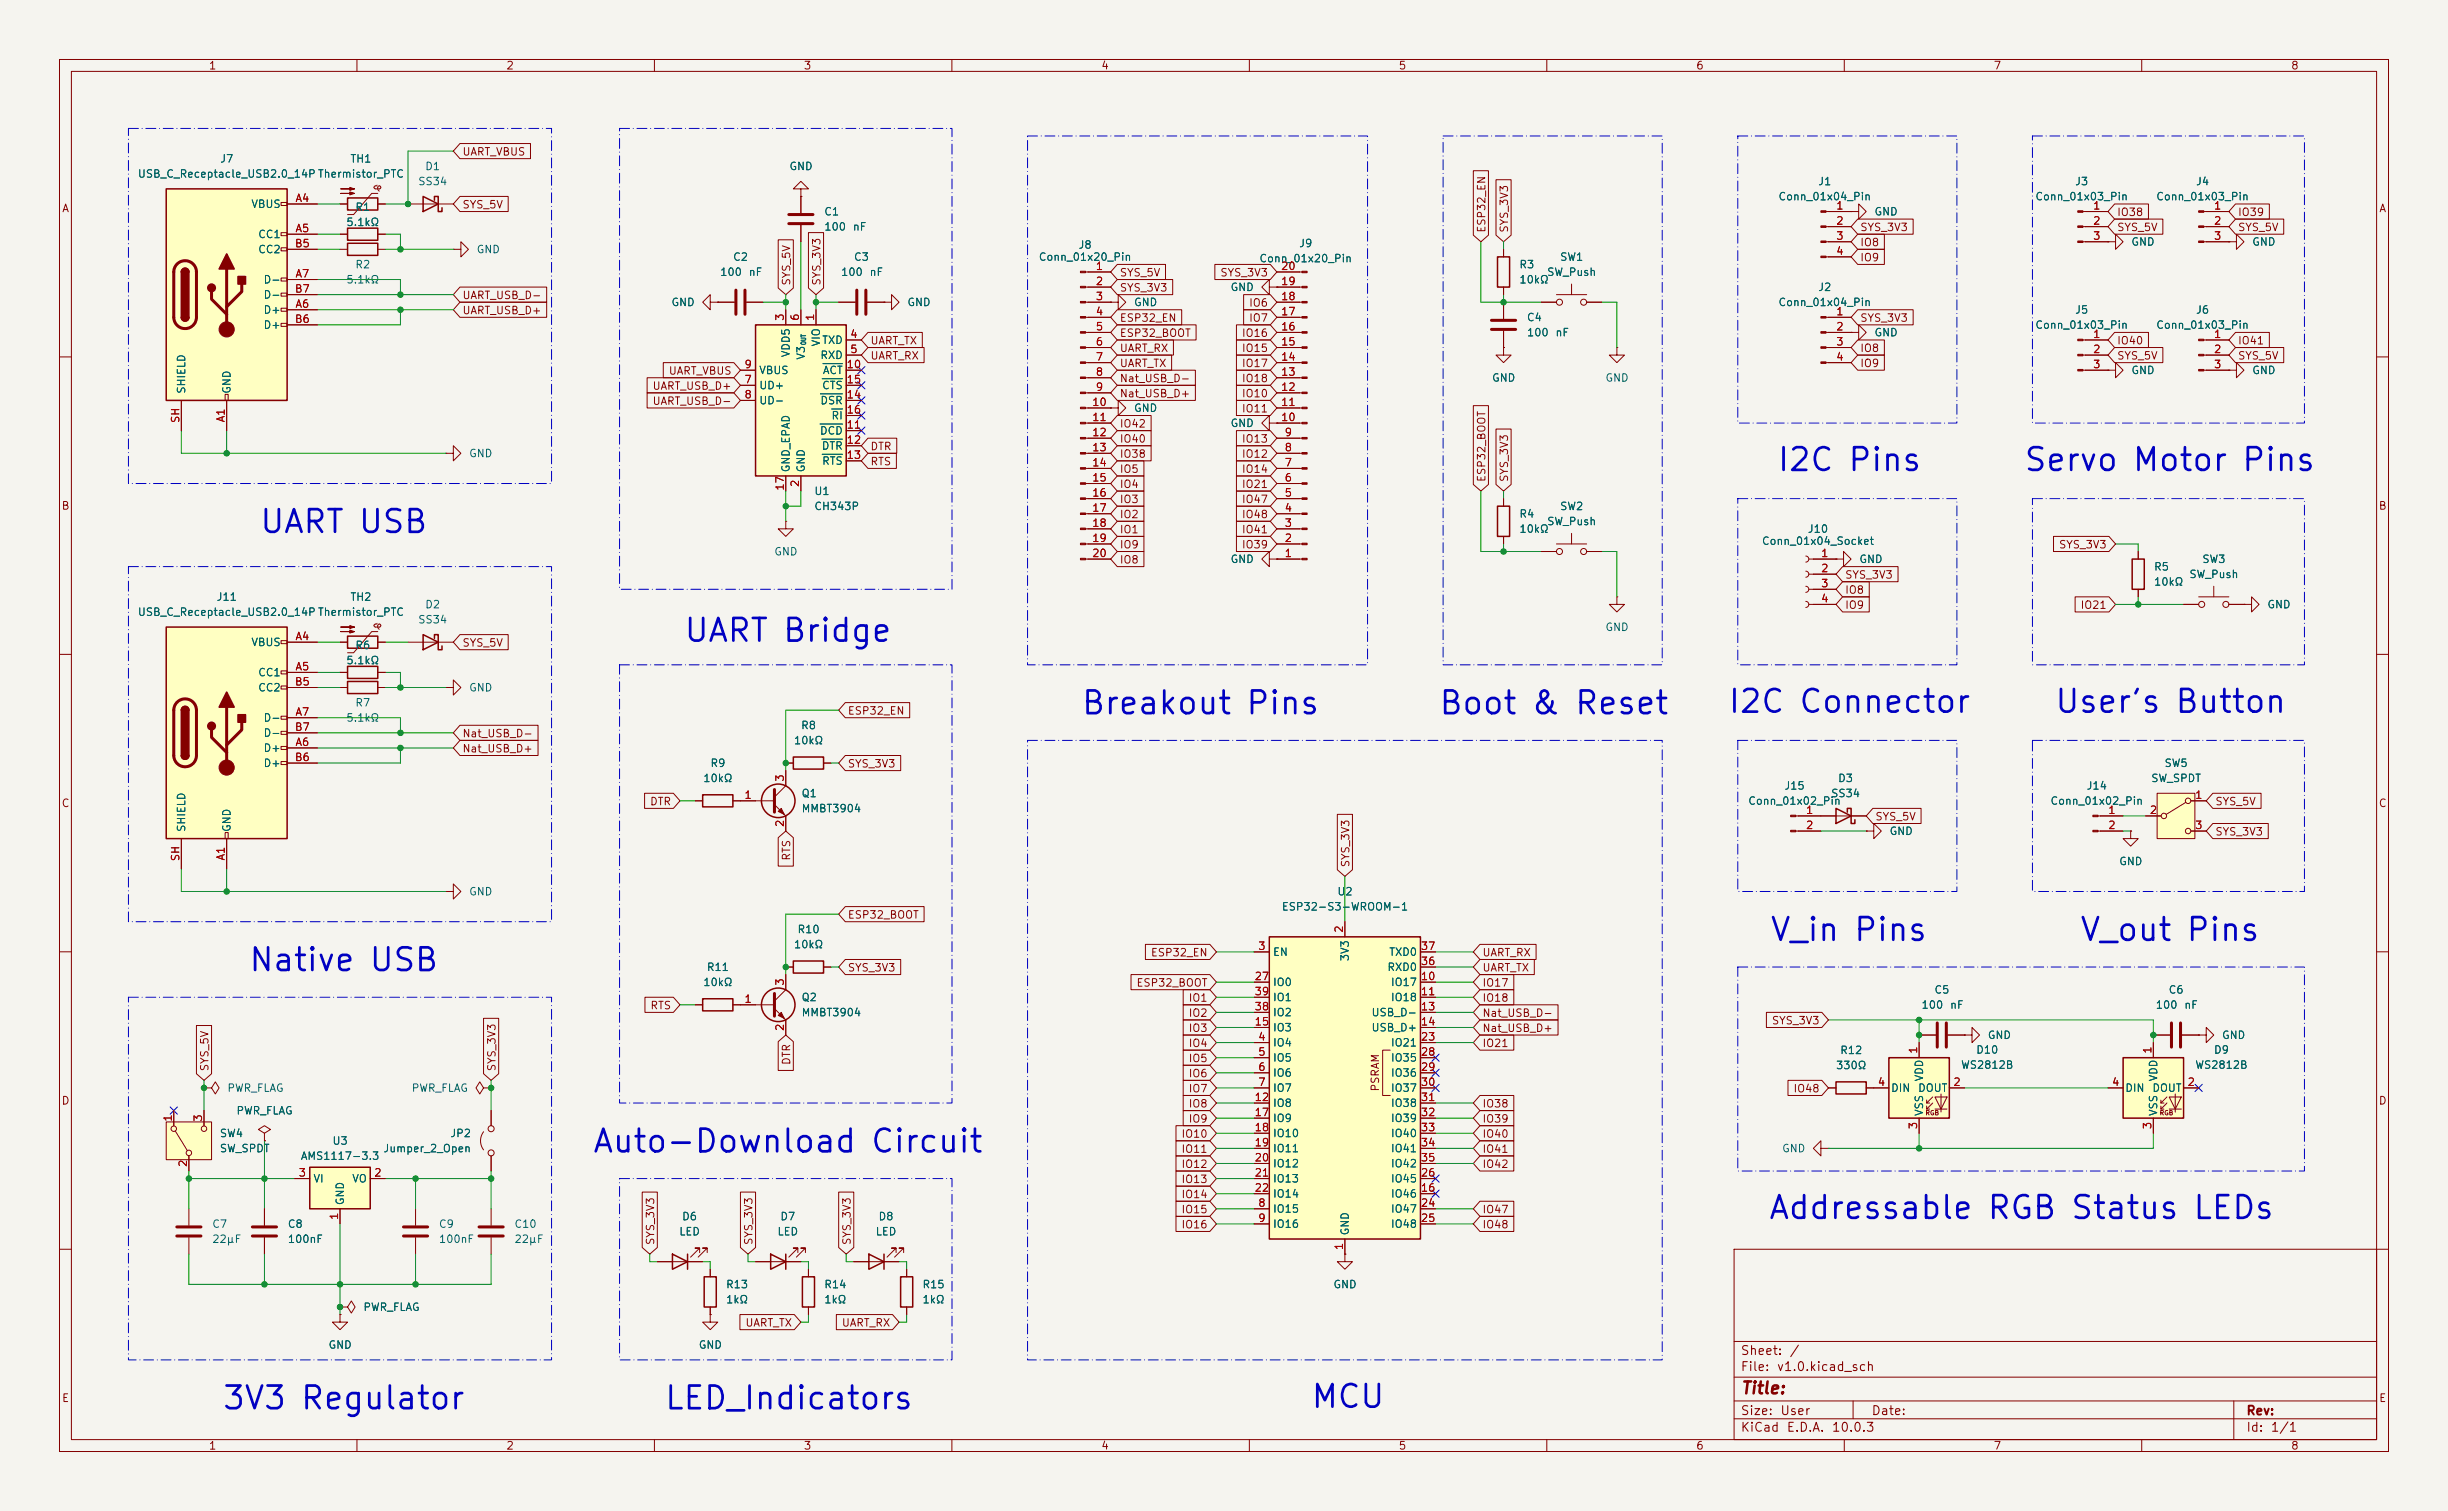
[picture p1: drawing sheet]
<svg xmlns="http://www.w3.org/2000/svg" width="411mm" height="254mm" viewBox="0 0 411 254" stroke-linecap="round" stroke-linejoin="round" font-family="sans-serif">
<defs><g id="words">
<g font-size="3.8" fill="#0000c2">
<text x="298.5" y="80.1">I2C Pins</text>
<text x="340" y="80.1">Servo Motor Pins</text>
<text x="43.4" y="90.5">UART USB</text>
<text x="114.7" y="108.8">UART Bridge</text>
<text x="181.5" y="121">Breakout Pins</text>
<text x="241.6" y="121">Boot &amp; Reset</text>
<text x="290.3" y="120.8">I2C Connector</text>
<text x="345.1" y="120.8">User's Button</text>
<text x="297.3" y="159.1">V_in Pins</text>
<text x="349.4" y="159.1">V_out Pins</text>
<text x="41.6" y="164.2">Native USB</text>
<text x="99.4" y="194.7">Auto-Download Circuit</text>
<text x="297.1" y="205.9">Addressable RGB Status LEDs</text>
<text x="37.1" y="237.9">3V3 Regulator</text>
<text x="111.5" y="237.9">LED_Indicators</text>
<text x="220.1" y="237.6">MCU</text>
</g>
<text font-size="2" fill="#840000" x="292.5" y="234.8">Title:</text>
<g font-size="1.5" fill="#840000">
<text x="292.5" y="230.8">File:</text>
<text x="292.5" y="228.1">Sheet:</text>
<text x="298.6" y="230.8">v1.0.kicad_sch</text>
<text x="300.7" y="228.1">/</text>
<text x="292.5" y="238.2">Size:</text>
<text x="299.1" y="238.2">User</text>
<text x="314.5" y="238.2">Date:</text>
<text x="377.5" y="238.2">Rev:</text>
<text x="292.5" y="241">KiCad</text>
<text x="300.2" y="241">E.D.A.</text>
<text x="307.8" y="241">10.0.3</text>
<text x="377.5" y="241">Id:</text>
<text x="381.6" y="241">1/1</text>
</g>
<g font-size="1.3" fill="#840000">
<text x="35" y="12">1</text>
<text x="85" y="12">2</text>
<text x="135" y="12">3</text>
<text x="185" y="12">4</text>
<text x="235" y="12">5</text>
<text x="285" y="12">6</text>
<text x="335" y="12">7</text>
<text x="385" y="12">8</text>
<text x="77.6" y="26.5">UART_VBUS</text>
<text x="10.3" y="36">A</text>
<text x="77.6" y="35.4">SYS_5V</text>
<text x="399.8" y="36">A</text>
<text x="250" y="39.2" transform="rotate(-90 250 39.2)">ESP32_EN</text>
<text x="253.8" y="39.2" transform="rotate(-90 253.8 39.2)">SYS_3V3</text>
<text x="312.6" y="39.2">SYS_3V3</text>
<text x="312.6" y="41.7">IO8</text>
<text x="355.8" y="39.2">SYS_5V</text>
<text x="355.8" y="36.6">IO38</text>
<text x="376.1" y="36.6">IO39</text>
<text x="376.1" y="39.2">SYS_5V</text>
<text x="188.1" y="46.8">SYS_5V</text>
<text x="205" y="46.8">SYS_3V3</text>
<text x="312.6" y="44.2">IO9</text>
<text x="77.6" y="50.6">UART_USB_D-</text>
<text x="77.6" y="53.1">UART_USB_D+</text>
<text x="133.1" y="48.1" transform="rotate(-90 133.1 48.1)">SYS_5V</text>
<text x="138.2" y="48.1" transform="rotate(-90 138.2 48.1)">SYS_3V3</text>
<text x="188.1" y="49.3">SYS_3V3</text>
<text x="209.9" y="51.9">IO6</text>
<text x="146.2" y="58.2">UART_TX</text>
<text x="188.1" y="54.4">ESP32_EN</text>
<text x="188.1" y="56.9">ESP32_BOOT</text>
<text x="188.1" y="59.5">UART_RX</text>
<text x="208.6" y="56.9">IO16</text>
<text x="208.6" y="59.5">IO15</text>
<text x="209.9" y="54.4">IO7</text>
<text x="312.6" y="59.5">IO8</text>
<text x="312.6" y="54.4">SYS_3V3</text>
<text x="355.8" y="58.2">IO40</text>
<text x="376.1" y="58.2">IO41</text>
<text x="109.6" y="65.8">UART_USB_D+</text>
<text x="112.3" y="63.3">UART_VBUS</text>
<text x="146.2" y="60.8">UART_RX</text>
<text x="188.1" y="64.6">Nat_USB_D-</text>
<text x="188.1" y="62">UART_TX</text>
<text x="208.6" y="64.6">IO18</text>
<text x="208.6" y="62">IO17</text>
<text x="312.6" y="62">IO9</text>
<text x="355.8" y="60.8">SYS_5V</text>
<text x="376.1" y="60.8">SYS_5V</text>
<text x="109.6" y="68.4">UART_USB_D-</text>
<text x="188.1" y="67.1">Nat_USB_D+</text>
<text x="208.6" y="67.1">IO10</text>
<text x="208.6" y="69.6">IO11</text>
<text x="146.2" y="76">DTR</text>
<text x="188.1" y="77.3">IO38</text>
<text x="188.1" y="74.7">IO40</text>
<text x="188.1" y="72.2">IO42</text>
<text x="208.6" y="77.3">IO12</text>
<text x="208.6" y="74.7">IO13</text>
<text x="146.2" y="78.5">RTS</text>
<text x="188.1" y="82.3">IO4</text>
<text x="188.1" y="79.8">IO5</text>
<text x="208.6" y="82.3">IO21</text>
<text x="208.6" y="79.8">IO14</text>
<text x="250" y="81.1" transform="rotate(-90 250 81.1)">ESP32_BOOT</text>
<text x="253.8" y="81.1" transform="rotate(-90 253.8 81.1)">SYS_3V3</text>
<text x="10.3" y="86">B</text>
<text x="188.1" y="90">IO1</text>
<text x="188.1" y="84.9">IO3</text>
<text x="188.1" y="87.4">IO2</text>
<text x="208.6" y="90">IO41</text>
<text x="208.6" y="87.4">IO48</text>
<text x="208.6" y="84.9">IO47</text>
<text x="399.7" y="86">B</text>
<text x="188.1" y="92.5">IO9</text>
<text x="188.1" y="95">IO8</text>
<text x="208.6" y="92.5">IO39</text>
<text x="346" y="92.5">SYS_3V3</text>
<text x="310" y="97.6">SYS_3V3</text>
<text x="310" y="100.1">IO8</text>
<text x="310" y="102.7">IO9</text>
<text x="349.6" y="102.7">IO21</text>
<text x="77.6" y="109">SYS_5V</text>
<text x="77.6" y="124.3">Nat_USB_D-</text>
<text x="142.4" y="120.4">ESP32_EN</text>
<text x="77.6" y="126.8">Nat_USB_D+</text>
<text x="142.4" y="129.3">SYS_3V3</text>
<text x="10.3" y="136">C</text>
<text x="109.2" y="135.7">DTR</text>
<text x="372.3" y="135.7">SYS_5V</text>
<text x="399.7" y="136">C</text>
<text x="315.1" y="138.2">SYS_5V</text>
<text x="372.3" y="140.8">SYS_3V3</text>
<text x="133.1" y="144.8" transform="rotate(-90 133.1 144.8)">RTS</text>
<text x="227.1" y="145.9" transform="rotate(-90 227.1 145.9)">SYS_3V3</text>
<text x="142.4" y="154.7">ESP32_BOOT</text>
<text x="193.3" y="161.1">ESP32_EN</text>
<text x="249.1" y="161.1">UART_RX</text>
<text x="142.4" y="163.6">SYS_3V3</text>
<text x="190.9" y="166.2">ESP32_BOOT</text>
<text x="249.1" y="166.2">IO17</text>
<text x="249.1" y="163.6">UART_TX</text>
<text x="109.2" y="170">RTS</text>
<text x="199.7" y="168.7">IO1</text>
<text x="199.7" y="171.2">IO2</text>
<text x="199.7" y="173.8">IO3</text>
<text x="249.1" y="171.2">Nat_USB_D-</text>
<text x="249.1" y="173.8">Nat_USB_D+</text>
<text x="249.1" y="168.7">IO18</text>
<text x="297.7" y="172.5">SYS_3V3</text>
<text x="133.1" y="179.1" transform="rotate(-90 133.1 179.1)">DTR</text>
<text x="199.7" y="176.3">IO4</text>
<text x="199.7" y="178.9">IO5</text>
<text x="249.1" y="176.3">IO21</text>
<text x="10.3" y="186">D</text>
<text x="35.4" y="180.2" transform="rotate(-90 35.4 180.2)">SYS_5V</text>
<text x="83.6" y="180.2" transform="rotate(-90 83.6 180.2)">SYS_3V3</text>
<text x="199.7" y="181.4">IO6</text>
<text x="199.7" y="183.9">IO7</text>
<text x="232.1" y="183.6" transform="rotate(-90 232.1 183.6)">PSRAM</text>
<text x="301.4" y="183.9">IO48</text>
<text x="399.7" y="186">D</text>
<text x="198.5" y="191.6">IO10</text>
<text x="199.7" y="189">IO9</text>
<text x="199.7" y="186.5">IO8</text>
<text x="249.1" y="189">IO39</text>
<text x="249.1" y="186.5">IO38</text>
<text x="249.1" y="191.6">IO40</text>
<text x="198.5" y="194.1">IO11</text>
<text x="198.5" y="196.6">IO12</text>
<text x="249.1" y="194.1">IO41</text>
<text x="249.1" y="196.6">IO42</text>
<text x="198.5" y="199.2">IO13</text>
<text x="198.5" y="201.7">IO14</text>
<text x="110.3" y="209.4" transform="rotate(-90 110.3 209.4)">SYS_3V3</text>
<text x="126.8" y="209.4" transform="rotate(-90 126.8 209.4)">SYS_3V3</text>
<text x="143.3" y="209.4" transform="rotate(-90 143.3 209.4)">SYS_3V3</text>
<text x="198.5" y="204.3">IO15</text>
<text x="198.5" y="206.8">IO16</text>
<text x="249.1" y="204.3">IO47</text>
<text x="249.1" y="206.8">IO48</text>
<text x="125.2" y="223.3">UART_TX</text>
<text x="141.4" y="223.3">UART_RX</text>
<text x="10.3" y="236">E</text>
<text x="399.8" y="236">E</text>
<text x="35" y="244">1</text>
<text x="85" y="244">2</text>
<text x="135" y="244">3</text>
<text x="185" y="244">4</text>
<text x="235" y="244">5</text>
<text x="285" y="244">6</text>
<text x="335" y="244">7</text>
<text x="385" y="244">8</text>
</g>
<g font-size="1.3" fill="#006464">
<text x="36.9" y="27.6">J7</text>
<text x="58.8" y="27.6">TH1</text>
<text x="71.4" y="28.9">D1</text>
<text x="132.6" y="28.9">GND</text>
<text x="23.1" y="30.2">USB_C_Receptacle_USB2.0_14PThermistor_PTC</text>
<text x="42.1" y="35.3">VBUS</text>
<text x="59.6" y="35.8">R1</text>
<text x="70.2" y="31.5">SS34</text>
<text x="298.8" y="34">Conn_01x04_Pin</text>
<text x="305.5" y="31.5">J1</text>
<text x="342" y="34">Conn_01x03_Pin</text>
<text x="348.7" y="31.5">J3</text>
<text x="362.3" y="34">Conn_01x03_Pin</text>
<text x="369" y="31.5">J4</text>
<text x="43.3" y="40.3">CC1</text>
<text x="58.1" y="38.3">5.1kΩ</text>
<text x="138.4" y="36.5">C1</text>
<text x="138.4" y="39.1">100</text>
<text x="143.2" y="39.1">nF</text>
<text x="218.3" y="41.9">J9</text>
<text x="315" y="36.5">GND</text>
<text x="358.1" y="41.6">GND</text>
<text x="378.5" y="41.6">GND</text>
<text x="43.3" y="42.9">CC2</text>
<text x="44.2" y="48">D-</text>
<text x="58.1" y="48">5.1kΩ</text>
<text x="59.6" y="45.4">R2</text>
<text x="80" y="42.9">GND</text>
<text x="120.9" y="46.7">100</text>
<text x="123.1" y="44.2">C2</text>
<text x="125.7" y="46.7">nF</text>
<text x="141.3" y="46.7">100</text>
<text x="143.4" y="44.2">C3</text>
<text x="146.1" y="46.7">nF</text>
<text x="174.5" y="44.2">Conn_01x20_Pin</text>
<text x="181.2" y="42.1">J8</text>
<text x="211.6" y="44.4">Conn_01x20_Pin</text>
<text x="255.3" y="45.4">R3</text>
<text x="255.3" y="48">10kΩ</text>
<text x="259.9" y="46.7">SW_Push</text>
<text x="262.1" y="44.2">SW1</text>
<text x="44.2" y="53">D+</text>
<text x="44.2" y="50.5">D-</text>
<text x="112.8" y="51.8">GND</text>
<text x="152.4" y="51.8">GND</text>
<text x="190.5" y="51.8">GND</text>
<text x="206.7" y="49.2">GND</text>
<text x="298.8" y="51.8">Conn_01x04_Pin</text>
<text x="305.5" y="49.2">J2</text>
<text x="348.7" y="53">J5</text>
<text x="369" y="53">J6</text>
<text x="44.2" y="55.6">D+</text>
<text x="138.1" y="58.1">TXD</text>
<text x="138.1" y="58.3" transform="rotate(-90 138.1 58.3)">VIO</text>
<text x="256.5" y="54.3">C4</text>
<text x="256.5" y="56.9">100</text>
<text x="261.3" y="56.9">nF</text>
<text x="315" y="56.9">GND</text>
<text x="342" y="55.6">Conn_01x03_Pin</text>
<text x="362.3" y="55.6">Conn_01x03_Pin</text>
<text x="127.5" y="65.7">UD+</text>
<text x="127.5" y="63.2">VBUS</text>
<text x="133.1" y="60.2" transform="rotate(-90 133.1 60.2)">VDD5</text>
<text x="135.6" y="60.6" transform="rotate(-90 135.6 60.6)">V3</text>
<text x="137.8" y="60.7">RXD</text>
<text x="138.1" y="65.7">CTS</text>
<text x="138.2" y="63.2">ACT</text>
<text x="250.7" y="64.5">GND</text>
<text x="269.7" y="64.5">GND</text>
<text x="358.1" y="63.2">GND</text>
<text x="378.5" y="63.2">GND</text>
<text x="31.5" y="66.3" transform="rotate(-90 31.5 66.3)">SHIELD</text>
<text x="39.1" y="66.3" transform="rotate(-90 39.1 66.3)">GND</text>
<text x="127.5" y="68.3">UD-</text>
<text x="137.8" y="68.3">DSR</text>
<text x="139.7" y="70.8">RI</text>
<text x="190.5" y="69.6">GND</text>
<text x="78.7" y="77.2">GND</text>
<text x="137.7" y="73.4">DCD</text>
<text x="138" y="75.9">DTR</text>
<text x="206.7" y="72.1">GND</text>
<text x="133.1" y="79.5" transform="rotate(-90 133.1 79.5)">GND_EPAD</text>
<text x="135.6" y="79.5" transform="rotate(-90 135.6 79.5)">GND</text>
<text x="136.8" y="83.5">U1</text>
<text x="138.1" y="78.4">RTS</text>
<text x="136.8" y="86.1">CH343P</text>
<text x="255.3" y="87.3">R4</text>
<text x="255.3" y="89.9">10kΩ</text>
<text x="259.9" y="88.6">SW_Push</text>
<text x="262.1" y="86.1">SW2</text>
<text x="303.8" y="89.9">J10</text>
<text x="130" y="93.7">GND</text>
<text x="206.7" y="95">GND</text>
<text x="296.1" y="91.9">Conn_01x04_Socket</text>
<text x="312.4" y="95">GND</text>
<text x="370.1" y="95">SW3</text>
<text x="36.3" y="101.3">J11</text>
<text x="58.8" y="101.3">TH2</text>
<text x="362" y="96.2">R5</text>
<text x="362" y="98.8">10kΩ</text>
<text x="367.9" y="97.5">SW_Push</text>
<text x="23.1" y="103.8">USB_C_Receptacle_USB2.0_14PThermistor_PTC</text>
<text x="70.2" y="105.1">SS34</text>
<text x="71.4" y="102.6">D2</text>
<text x="269.7" y="106.4">GND</text>
<text x="381" y="102.6">GND</text>
<text x="42.1" y="108.9">VBUS</text>
<text x="58.1" y="112">5.1kΩ</text>
<text x="59.6" y="109.4">R6</text>
<text x="43.3" y="114">CC1</text>
<text x="43.3" y="116.5">CC2</text>
<text x="59.6" y="119.1">R7</text>
<text x="78.7" y="116.5">GND</text>
<text x="44.2" y="121.6">D-</text>
<text x="44.2" y="124.2">D-</text>
<text x="58.1" y="121.6">5.1kΩ</text>
<text x="133.3" y="125.4">10kΩ</text>
<text x="134.5" y="122.9">R8</text>
<text x="44.2" y="126.7">D+</text>
<text x="44.2" y="129.2">D+</text>
<text x="118.1" y="131.8">10kΩ</text>
<text x="119.3" y="129.2">R9</text>
<text x="308.9" y="131.8">D3</text>
<text x="361.5" y="131.8">SW_SPDT</text>
<text x="363.7" y="129.2">SW5</text>
<text x="134.6" y="134.3">Q1</text>
<text x="134.6" y="136.9">MMBT3904</text>
<text x="293.8" y="135.6">Conn_01x02_Pin</text>
<text x="299.8" y="133.1">J15</text>
<text x="307.7" y="134.3">SS34</text>
<text x="344.6" y="135.6">Conn_01x02_Pin</text>
<text x="350.6" y="133.1">J14</text>
<text x="31.5" y="140" transform="rotate(-90 31.5 140)">SHIELD</text>
<text x="39.1" y="140" transform="rotate(-90 39.1 140)">GND</text>
<text x="317.5" y="140.7">GND</text>
<text x="356.1" y="145.8">GND</text>
<text x="78.7" y="150.8">GND</text>
<text x="215.3" y="153.4">ESP32-S3-WROOM-1</text>
<text x="224.7" y="150.8">U2</text>
<text x="133.3" y="159.7">10kΩ</text>
<text x="133.9" y="157.2">R10</text>
<text x="213.9" y="161">EN</text>
<text x="227" y="161.7" transform="rotate(-90 227 161.7)">3V3</text>
<text x="233.4" y="161">TXD0</text>
<text x="118.1" y="166.1">10kΩ</text>
<text x="118.7" y="163.5">R11</text>
<text x="213.9" y="166.1">IO0</text>
<text x="233.1" y="163.5">RXD0</text>
<text x="233.7" y="166.1">IO17</text>
<text x="325" y="167.3">C5</text>
<text x="364.4" y="167.3">C6</text>
<text x="134.6" y="168.6">Q2</text>
<text x="134.6" y="171.2">MMBT3904</text>
<text x="213.9" y="173.7">IO3</text>
<text x="213.9" y="171.2">IO2</text>
<text x="213.9" y="168.6">IO1</text>
<text x="230.4" y="171.2">USB_D-</text>
<text x="230.4" y="173.7">USB_D+</text>
<text x="233.7" y="168.6">IO18</text>
<text x="322.9" y="169.9">100</text>
<text x="327.7" y="169.9">nF</text>
<text x="362.2" y="169.9">100</text>
<text x="367" y="169.9">nF</text>
<text x="213.9" y="176.2">IO4</text>
<text x="213.9" y="178.8">IO5</text>
<text x="233.7" y="176.2">IO21</text>
<text x="233.7" y="178.8">IO35</text>
<text x="309.2" y="177.5">R12</text>
<text x="329.5" y="180">WS2812B</text>
<text x="332.1" y="177.4">D10</text>
<text x="334" y="175">GND</text>
<text x="368.9" y="180">WS2812B</text>
<text x="372" y="177.4">D9</text>
<text x="373.4" y="175">GND</text>
<text x="38.1" y="183.9">PWR_FLAG</text>
<text x="69.1" y="183.9">PWR_FLAG</text>
<text x="213.9" y="181.3">IO6</text>
<text x="213.9" y="183.9">IO7</text>
<text x="233.7" y="181.3">IO36</text>
<text x="233.7" y="183.9">IO37</text>
<text x="308.5" y="180">330Ω</text>
<text x="317.8" y="183.9">DIN</text>
<text x="322.3" y="183.9">DOUT</text>
<text x="323.6" y="181.9" transform="rotate(-90 323.6 181.9)">VDD</text>
<text x="357.1" y="183.9">DIN</text>
<text x="361.7" y="183.9">DOUT</text>
<text x="362.9" y="181.9" transform="rotate(-90 362.9 181.9)">VDD</text>
<text x="36.8" y="191.5">SW4</text>
<text x="39.6" y="187.7">PWR_FLAG</text>
<text x="75.6" y="191.5">JP2</text>
<text x="213.9" y="186.4">IO8</text>
<text x="213.9" y="188.9">IO9</text>
<text x="213.9" y="191.5">IO10</text>
<text x="233.7" y="186.4">IO38</text>
<text x="233.7" y="188.9">IO39</text>
<text x="233.7" y="191.5">IO40</text>
<text x="323.6" y="187.7" transform="rotate(-90 323.6 187.7)">VSS</text>
<text x="362.9" y="187.7" transform="rotate(-90 362.9 187.7)">VSS</text>
<text x="36.8" y="194">SW_SPDT</text>
<text x="50.5" y="195.3">AMS1117-3.3</text>
<text x="55.8" y="192.7">U3</text>
<text x="64.3" y="194">Jumper_2_Open</text>
<text x="213.9" y="194">IO11</text>
<text x="213.9" y="196.6">IO12</text>
<text x="233.7" y="194">IO41</text>
<text x="233.7" y="196.6">IO42</text>
<text x="299.4" y="194">GND</text>
<text x="52.6" y="199.1">VI</text>
<text x="58.1" y="202.7" transform="rotate(-90 58.1 202.7)">GND</text>
<text x="59.1" y="199.1">VO</text>
<text x="213.9" y="199.1">IO13</text>
<text x="213.9" y="201.6">IO14</text>
<text x="233.7" y="201.6">IO46</text>
<text x="233.7" y="199.1">IO45</text>
<text x="35.6" y="206.7">C7</text>
<text x="35.6" y="209.3">22μF</text>
<text x="48.3" y="206.7">C8</text>
<text x="48.3" y="209.3">100nF</text>
<text x="73.7" y="206.7">C9</text>
<text x="73.7" y="209.3">100nF</text>
<text x="86.4" y="209.3">22μF</text>
<text x="86.4" y="206.7">C10</text>
<text x="114.1" y="208">LED</text>
<text x="114.5" y="205.4">D6</text>
<text x="130.6" y="208">LED</text>
<text x="131.1" y="205.4">D7</text>
<text x="147.1" y="208">LED</text>
<text x="147.6" y="205.4">D8</text>
<text x="213.9" y="204.2">IO15</text>
<text x="213.9" y="206.7">IO16</text>
<text x="227" y="207.8" transform="rotate(-90 227 207.8)">GND</text>
<text x="233.7" y="204.2">IO47</text>
<text x="233.7" y="206.7">IO48</text>
<text x="61" y="220.7">PWR_FLAG</text>
<text x="121.9" y="216.9">R13</text>
<text x="121.9" y="219.4">1kΩ</text>
<text x="138.4" y="216.9">R14</text>
<text x="138.4" y="219.4">1kΩ</text>
<text x="154.9" y="216.9">R15</text>
<text x="154.9" y="219.4">1kΩ</text>
<text x="224" y="216.9">GND</text>
<text x="55.1" y="227">GND</text>
<text x="117.3" y="227">GND</text>
</g>
<g font-size="1.3" fill="#a90000">
<text x="49.5" y="34.3">A4</text>
<text x="308.5" y="35.5">1</text>
<text x="351.7" y="35.5">1</text>
<text x="372" y="35.5">1</text>
<text x="49.5" y="41.9">B5</text>
<text x="49.5" y="39.3">A5</text>
<text x="308.5" y="38.1">2</text>
<text x="308.5" y="40.6">3</text>
<text x="351.7" y="38.1">2</text>
<text x="351.7" y="40.6">3</text>
<text x="372" y="38.1">2</text>
<text x="372" y="40.6">3</text>
<text x="49.5" y="47">A7</text>
<text x="184.1" y="45.7">1</text>
<text x="215.2" y="45.7">20</text>
<text x="308.5" y="43.2">4</text>
<text x="49.5" y="49.5">B7</text>
<text x="49.5" y="52">A6</text>
<text x="184.1" y="48.2">2</text>
<text x="184.1" y="50.8">3</text>
<text x="184.1" y="53.3">4</text>
<text x="215.2" y="53.3">17</text>
<text x="215.2" y="50.8">18</text>
<text x="215.2" y="48.2">19</text>
<text x="308.5" y="53.3">1</text>
<text x="49.5" y="54.6">B6</text>
<text x="132.1" y="54" transform="rotate(-90 132.1 54)">3</text>
<text x="134.6" y="54" transform="rotate(-90 134.6 54)">6</text>
<text x="137.1" y="54" transform="rotate(-90 137.1 54)">1</text>
<text x="142.8" y="57.1">4</text>
<text x="142.8" y="59.7">5</text>
<text x="184.1" y="55.9">5</text>
<text x="184.1" y="58.4">6</text>
<text x="215.2" y="58.4">15</text>
<text x="215.2" y="55.9">16</text>
<text x="308.5" y="55.9">2</text>
<text x="308.5" y="58.4">3</text>
<text x="351.7" y="57.1">1</text>
<text x="351.7" y="59.7">2</text>
<text x="372" y="57.1">1</text>
<text x="372" y="59.7">2</text>
<text x="125" y="64.7">7</text>
<text x="125" y="62.2">9</text>
<text x="142.2" y="62.2">10</text>
<text x="142.2" y="64.7">15</text>
<text x="184.1" y="60.9">7</text>
<text x="184.1" y="63.5">8</text>
<text x="215.2" y="63.5">13</text>
<text x="215.2" y="60.9">14</text>
<text x="308.5" y="60.9">4</text>
<text x="351.7" y="62.2">3</text>
<text x="372" y="62.2">3</text>
<text x="30.5" y="71.2" transform="rotate(-90 30.5 71.2)">SH</text>
<text x="38.1" y="71.1" transform="rotate(-90 38.1 71.1)">A1</text>
<text x="125" y="67.3">8</text>
<text x="142.2" y="67.3">14</text>
<text x="142.2" y="69.8">16</text>
<text x="183.5" y="68.6">10</text>
<text x="183.5" y="71.1">11</text>
<text x="184.1" y="66">9</text>
<text x="215.2" y="71.1">10</text>
<text x="215.2" y="68.6">11</text>
<text x="215.2" y="66">12</text>
<text x="142.2" y="72.4">11</text>
<text x="142.2" y="74.9">12</text>
<text x="142.2" y="77.4">13</text>
<text x="183.5" y="73.6">12</text>
<text x="183.5" y="76.2">13</text>
<text x="215.8" y="76.2">8</text>
<text x="215.8" y="73.6">9</text>
<text x="132.1" y="82.6" transform="rotate(-90 132.1 82.6)">17</text>
<text x="134.6" y="82" transform="rotate(-90 134.6 82)">2</text>
<text x="183.5" y="78.7">14</text>
<text x="183.5" y="81.3">15</text>
<text x="183.5" y="83.8">16</text>
<text x="215.8" y="83.8">5</text>
<text x="215.8" y="81.3">6</text>
<text x="215.8" y="78.7">7</text>
<text x="183.5" y="86.3">17</text>
<text x="183.5" y="88.9">18</text>
<text x="215.8" y="88.9">3</text>
<text x="215.8" y="86.3">4</text>
<text x="183.5" y="91.4">19</text>
<text x="183.5" y="94">20</text>
<text x="215.8" y="94">1</text>
<text x="215.8" y="91.4">2</text>
<text x="306" y="94">1</text>
<text x="306" y="96.5">2</text>
<text x="306" y="99">3</text>
<text x="306" y="101.6">4</text>
<text x="49.5" y="107.9">A4</text>
<text x="49.5" y="113">A5</text>
<text x="49.5" y="115.5">B5</text>
<text x="49.5" y="123.2">B7</text>
<text x="49.5" y="125.7">A6</text>
<text x="49.5" y="120.6">A7</text>
<text x="49.5" y="128.2">B6</text>
<text x="132.1" y="131.5" transform="rotate(-90 132.1 131.5)">3</text>
<text x="125" y="134.6">1</text>
<text x="303.5" y="137.1">1</text>
<text x="354.3" y="137.1">1</text>
<text x="361.2" y="137.1">2</text>
<text x="368.9" y="134.6">1</text>
<text x="132.1" y="139.1" transform="rotate(-90 132.1 139.1)">2</text>
<text x="303.5" y="139.7">2</text>
<text x="354.3" y="139.7">2</text>
<text x="368.9" y="139.7">3</text>
<text x="30.5" y="144.9" transform="rotate(-90 30.5 144.9)">SH</text>
<text x="38.1" y="144.8" transform="rotate(-90 38.1 144.8)">A1</text>
<text x="211.4" y="160">3</text>
<text x="226" y="156.9" transform="rotate(-90 226 156.9)">2</text>
<text x="238.7" y="160">37</text>
<text x="132.1" y="165.8" transform="rotate(-90 132.1 165.8)">3</text>
<text x="210.8" y="165.1">27</text>
<text x="210.8" y="167.6">39</text>
<text x="238.7" y="165.1">10</text>
<text x="238.7" y="167.6">11</text>
<text x="238.7" y="162.5">36</text>
<text x="125" y="168.9">1</text>
<text x="132.1" y="173.4" transform="rotate(-90 132.1 173.4)">2</text>
<text x="210.8" y="172.7">15</text>
<text x="210.8" y="170.2">38</text>
<text x="238.7" y="170.2">13</text>
<text x="238.7" y="172.7">14</text>
<text x="211.4" y="175.2">4</text>
<text x="211.4" y="177.8">5</text>
<text x="238.7" y="175.2">23</text>
<text x="238.7" y="177.8">28</text>
<text x="322.6" y="177.2" transform="rotate(-90 322.6 177.2)">1</text>
<text x="361.9" y="177.2" transform="rotate(-90 361.9 177.2)">1</text>
<text x="210.8" y="185.4">12</text>
<text x="211.4" y="180.3">6</text>
<text x="211.4" y="182.9">7</text>
<text x="238.7" y="180.3">29</text>
<text x="238.7" y="182.9">30</text>
<text x="238.7" y="185.4">31</text>
<text x="315.5" y="182.9">4</text>
<text x="328.2" y="182.9">2</text>
<text x="354.9" y="182.9">4</text>
<text x="367.6" y="182.9">2</text>
<text x="29.2" y="188.7" transform="rotate(-90 29.2 188.7)">1</text>
<text x="34.3" y="188.7" transform="rotate(-90 34.3 188.7)">3</text>
<text x="210.8" y="187.9">17</text>
<text x="210.8" y="190.5">18</text>
<text x="238.7" y="187.9">32</text>
<text x="238.7" y="190.5">33</text>
<text x="322.6" y="189.9" transform="rotate(-90 322.6 189.9)">3</text>
<text x="361.9" y="189.9" transform="rotate(-90 361.9 189.9)">3</text>
<text x="31.7" y="196.3" transform="rotate(-90 31.7 196.3)">2</text>
<text x="210.8" y="193">19</text>
<text x="210.8" y="195.6">20</text>
<text x="238.7" y="193">34</text>
<text x="238.7" y="195.6">35</text>
<text x="50.1" y="198.1">3</text>
<text x="62.8" y="198.1">2</text>
<text x="210.8" y="198.1">21</text>
<text x="210.8" y="200.6">22</text>
<text x="211.4" y="203.2">8</text>
<text x="238.7" y="200.6">16</text>
<text x="238.7" y="203.2">24</text>
<text x="238.7" y="198.1">26</text>
<text x="57.1" y="205.2" transform="rotate(-90 57.1 205.2)">1</text>
<text x="211.4" y="205.7">9</text>
<text x="238.7" y="205.7">25</text>
<text x="226" y="210.3" transform="rotate(-90 226 210.3)">1</text>
</g>
<text font-size=".8" fill="#006464" x="135.6" y="58.1" transform="rotate(-90 135.6 58.1)">OUT</text>
<g font-size=".8" fill="#840000">
<text x="323.6" y="187.7">RGB</text>
<text x="362.9" y="187.7">RGB</text>
</g>
</g></defs>
<path d="M0 0h411.5v254h-411.5z" fill="#f5f4ef" stroke="#f5f4ef" stroke-width=".17"/>
<g fill="none" stroke="#840000" stroke-width=".17">
<path d="M10 10h391.5v234h-391.5zM12 12h387.5v230h-387.5zM60 10v2M110 10v2M160 10v2M210 10v2M260 10v2M310 10v2M360 10v2M350.1 35.6h4.2M350.1 38.1h4.2M370.4 35.6h4.2"/>
<path d="M370.4 38.1h4.2M252.7 58.4v1.3h1.3l-1.3 1.3-1.2-1.3h1.2M252.7 58.4h.1M252.7 41.9v1.3M252.7 48.3v1.2M252.7 50.8v2.8M252.7 55.6v2.8M259.1 50.8h2.5M261.6 49.5h5.1M264.2 47.8v1.7M266.7 50.8h2.5M271.8 58.4v1.3h1.2l-1.2 1.3-1.3-1.3h1.3"/>
<path d="M271.8 58.4h.1M350.1 57.2h4.2M350.1 59.7h4.2M350.1 40.6h4.2M354.3 40.6h1.3v-1.2l1.3 1.2-1.3 1.3v-1.3M354.3 40.6h.1M370.4 57.2h4.2M370.4 59.7h4.2M370.4 40.6h4.2M374.6 40.6h1.3v-1.2l1.3 1.2-1.3 1.3v-1.3M374.6 40.6h.1M10 60h2"/>
<path d="M350.1 62.2h4.2M354.3 62.2h1.3v-1.2l1.3 1.2-1.3 1.3v-1.3M354.3 62.2h.1M370.4 62.2h4.2M374.6 62.2h1.3v-1.2l1.3 1.2-1.3 1.3v-1.3M374.6 62.2h.1M399.5 60h2M132.1 87.6v1.3h1.2l-1.2 1.3-1.3-1.3h1.3M132.1 87.6h.1M252.7 83.8v1.3M252.7 90.2v1.2M259.1 92.7h2.5"/>
<path d="M261.6 91.4h5.1M264.2 89.7v1.7M266.7 92.7h2.5M359.4 92.7v1.3M359.4 99.1v1.2M372.1 98.6v1.7M10 110h2M271.8 100.3v1.3h1.2l-1.2 1.3-1.3-1.3h1.3M271.8 100.3h.1M367 101.6h2.6M369.6 100.3h5M374.6 101.6h2.6"/>
<path d="M377.2 101.6h1.3v-1.3l1.2 1.3-1.2 1.3v-1.3M377.2 101.6h.1M399.5 110h2M10 160h2M399.5 160h2M34.3 182.9h1.3l.6-1 .6 1-.6 1-.6-1M34.3 182.9h.1M81.3 190.2a2.54 2.54 0 0 0 0 3.1M81.3 182.9l-.7-1-.6 1 .6 1 .7-1h1.2M82.5 182.9h.1M82.5 186.7v2.5M82.5 194.3v2.6"/>
<path d="M306.1 193v-1.2l-1.3 1.2 1.3 1.3v-1.3h1.2M307.3 193h.1M307.3 182.9h1.3M313.7 182.9h1.3M10 210h2M82.5 203.2v2.8M82.5 208v2.8M110.5 212.1h7.6M117.6 210.6v-.8h-.8h.8l-1.5 1.5M118.9 210.6v-.8h-.8h.8l-1.6 1.5M119.4 213.4v1.2M119.4 219.7v1.3"/>
<path d="M291.5 210h108v32h-108zM399.5 210h2M119.4 221v1.3h1.2l-1.2 1.2-1.3-1.2h1.3M119.4 221h.1M291.5 238.5h108M291.5 235.5h108M291.5 231.5h108M291.5 225.5h108M311.5 235.5v3M375.5 235.5v6.5M60 242v2M110 242v2"/>
<path d="M160 242v2M210 242v2M260 242v2M310 242v2M360 242v2"/>
<circle cx="262.1" cy="50.8" r=".51"/>
<circle cx="266.2" cy="50.8" r=".51"/>
<circle cx="262.1" cy="92.7" r=".51"/>
<circle cx="266.2" cy="92.7" r=".51"/>
<circle cx="370.1" cy="101.6" r=".51"/>
<circle cx="374.1" cy="101.6" r=".51"/>
<circle cx="82.6" cy="193.8" r=".51"/>
<circle cx="82.6" cy="189.7" r=".51"/>
</g>
<path d="M250.7 53.8h4.1M250.7 55.4h4.1M80.5 206.2h4.1M80.5 207.8h4.1" fill="none" stroke="#840000" stroke-width=".51"/>
<path d="M251.7 43.2h2v5.1h-2zM251.7 85.1h2v5.1h-2zM358.4 94h2v5.1h-2zM308.6 181.9h5.1v2h-5.1zM113 210.8l2.6 1.3-2.6 1.3zM115.6 210.8v2.6M118.4 214.6h2v5.1h-2z" fill="none" stroke="#840000" stroke-width=".25"/>
<g fill="#840000" stroke="#840000" stroke-width=".17">
<path d="M369.6 57h.8v.3h-.8z"/>
<path d="M369.6 59.6h.8v.2h-.8z"/>
<path d="M369.6 62.1h.8v.3h-.8z"/>
<path d="M369.6 35.4h.8v.3h-.8z"/>
<path d="M369.6 38h.8v.2h-.8z"/>
<path d="M369.6 40.5h.8v.3h-.8z"/>
<path d="M349.2 35.4h.9v.3h-.9z"/>
<path d="M349.2 38h.9v.2h-.9z"/>
<path d="M349.2 40.5h.9v.3h-.9z"/>
<path d="M349.2 57h.9v.3h-.9z"/>
<path d="M349.2 59.6h.9v.2h-.9z"/>
<path d="M349.2 62.1h.9v.3h-.9z"/>
</g>
<path d="M317.5 177.8h10.2v10.2h-10.2z" fill="#ffffc2"/>
<g fill="none" stroke="#840000" stroke-width=".17">
<path d="M214.6 58.4h4.2M214.6 55.9h4.2M214.6 53.3h4.2M214.6 50.8h4.2M214.6 48.3h4.2M214.6 45.7h4.2M214.6 78.7h4.2M214.6 76.2h4.2M214.6 73.7h4.2M214.6 71.1h4.2M214.6 68.6h4.2M214.6 66h4.2"/>
<path d="M214.6 63.5h4.2M214.6 61h4.2M214.6 94h4.2M214.6 91.4h4.2M214.6 88.9h4.2M214.6 86.4h4.2M214.6 83.8h4.2M214.6 81.3h4.2M322.6 175.3v2.5M315 182.9h2.5M322.6 188v2.5M323.8 185.4h.6"/>
<path d="M323.8 186.4h.6M324.9 184.4l-1.1 1v-.5M324.9 185.4l-1.1 1v-.5M325.2 184.4h2.1l-1 2zM325.2 186.4h2.1M326.3 183.9v3M327.7 182.9h2.5"/>
</g>
<path d="M317.5 177.8h10.2v10.2h-10.2z" fill="none" stroke="#840000" stroke-width=".25"/>
<g fill="#840000" stroke="#840000" stroke-width=".17">
<path d="M218.8 93.9h.9v.2h-.9z"/>
<path d="M218.8 91.3h.9v.3h-.9z"/>
<path d="M218.8 88.8h.9v.2h-.9z"/>
<path d="M218.8 86.2h.9v.3h-.9z"/>
<path d="M218.8 83.7h.9v.2h-.9z"/>
<path d="M218.8 81.2h.9v.2h-.9z"/>
<path d="M218.8 78.6h.9v.3h-.9z"/>
<path d="M218.8 76.1h.9v.2h-.9z"/>
<path d="M218.8 73.5h.9v.3h-.9z"/>
<path d="M218.8 71h.9v.2h-.9z"/>
<path d="M218.8 68.5h.9v.2h-.9z"/>
<path d="M218.8 65.9h.9v.3h-.9z"/>
<path d="M218.8 63.4h.9v.2h-.9z"/>
<path d="M218.8 60.8h.9v.3h-.9z"/>
<path d="M218.8 58.3h.9v.2h-.9z"/>
<path d="M218.8 55.8h.9v.2h-.9z"/>
<path d="M218.8 53.2h.9v.3h-.9z"/>
<path d="M218.8 50.7h.9v.2h-.9z"/>
<path d="M218.8 48.1h.9v.3h-.9z"/>
<path d="M218.8 45.6h.9v.2h-.9z"/>
</g>
<path d="M213.4 157.5h25.4v50.8h-25.4z" fill="#ffffc2"/>
<path d="M213.4 157.5h25.4v50.8h-25.4z" fill="none" stroke="#840000" stroke-width=".25"/>
<g fill="none" stroke="#840000" stroke-width=".17">
<path d="M226.1 154.9v2.6M210.8 160h2.6M210.8 175.3h2.6M210.8 177.8h2.6M210.8 165.1h2.6M210.8 167.6h2.6M210.8 170.2h2.6M210.8 172.7h2.6M233.7 176.5h-1.3v7.7h1.3M238.8 160h2.5M238.8 175.3h2.5M238.8 177.8h2.5"/>
<path d="M238.8 165.1h2.5M238.8 167.6h2.5M238.8 170.2h2.5M238.8 172.7h2.5M238.8 162.6h2.5M210.8 180.3h2.6M210.8 182.9h2.6M210.8 185.4h2.6M210.8 188h2.6M210.8 190.5h2.6M210.8 193h2.6M210.8 195.6h2.6"/>
<path d="M210.8 198.1h2.6M238.8 180.3h2.5M238.8 182.9h2.5M238.8 185.4h2.5M238.8 188h2.5M238.8 190.5h2.5M238.8 193h2.5M238.8 195.6h2.5M238.8 198.1h2.5M210.8 203.2h2.6M210.8 205.7h2.6M210.8 200.7h2.6"/>
<path d="M226.1 208.3v2.5M238.8 203.2h2.5M238.8 205.7h2.5M238.8 200.7h2.5"/>
</g>
<path d="M356.9 177.8h10.1v10.2h-10.1z" fill="#ffffc2"/>
<g fill="none" stroke="#840000" stroke-width=".17">
<path d="M119.4 50.8v-1.3l-1.3 1.3 1.3 1.3v-1.3h1.2M120.6 50.8h.1M148.6 50.8h1.3v-1.3l1.2 1.3-1.2 1.3v-1.3M148.6 50.8h.1M182.5 45.7h4.2M182.5 48.3h4.2M182.5 50.8h4.2M182.5 53.3h4.2M182.5 55.9h4.2M182.5 58.4h4.2M186.7 50.8h1.3v-1.3l1.2 1.3-1.2 1.3v-1.3M186.7 50.8h.1"/>
<path d="M213.4 48.3v-1.3l-1.3 1.3 1.3 1.2v-1.2h1.2M214.6 48.3h.1M182.5 61h4.2M182.5 63.5h4.2M182.5 66h4.2M182.5 68.6h4.2M182.5 71.1h4.2M182.5 73.7h4.2M182.5 76.2h4.2M182.5 78.7h4.2M186.7 68.6h1.3v-1.3l1.2 1.3-1.2 1.3v-1.3M186.7 68.6h.1"/>
<path d="M213.4 71.1v-1.2l-1.3 1.2 1.3 1.3v-1.3h1.2M214.6 71.1h.1M182.5 81.3h4.2M182.5 83.8h4.2M182.5 86.4h4.2M182.5 88.9h4.2M182.5 91.4h4.2M182.5 94h4.2M213.4 94v-1.3l-1.3 1.3 1.3 1.3v-1.3h1.2M214.6 94h.1M352.7 137.2h4.2M352.7 139.7h4.2"/>
<path d="M358.1 139.7v1.3h1.3l-1.3 1.2-1.2-1.2h1.2M358.1 139.7h.1M322.6 174h2.8M327.4 174h2.8M330.2 174h1.3v-1.3l1.2 1.3-1.2 1.3v-1.3M330.2 174h.1M361.9 175.3v2.5M361.9 174h2.8M366.8 174h2.8M369.6 174h1.2v-1.3l1.3 1.3-1.3 1.3v-1.3M369.6 174h.1M354.3 182.9h2.6"/>
<path d="M361.9 188v2.5M363.2 185.4h.5M363.2 186.4h.5M364.2 184.4l-1 1v-.5M364.2 185.4l-1 1v-.5M364.6 184.4h2l-1 2zM364.6 186.4h2M365.6 183.9v3M367 182.9h2.6M127 212.1h7.6M134.1 210.6v-.8h-.8h.8l-1.5 1.5M135.4 210.6v-.8h-.8h.8l-1.5 1.5"/>
<path d="M135.9 213.4v1.2M135.9 219.7v1.3M143.5 212.1h7.6M150.6 210.6v-.8h-.7h.7l-1.5 1.5M151.9 210.6v-.8h-.8h.8l-1.5 1.5M152.4 213.4v1.2M152.4 219.7v1.3M226.1 210.8v1.3h1.2l-1.2 1.3-1.3-1.3h1.3M226.1 210.8h.1"/>
</g>
<path d="M356.9 177.8h10.1v10.2h-10.1zM129.5 210.8l2.6 1.3-2.6 1.3zM132.1 210.8v2.6M134.9 214.6h2v5.1h-2zM146 210.8l2.6 1.3-2.6 1.3zM148.6 210.8v2.6M151.4 214.6h2v5.1h-2z" fill="none" stroke="#840000" stroke-width=".25"/>
<path d="M325.6 172v4M327.2 172v4M365 172v4M366.5 172v4" fill="none" stroke="#840000" stroke-width=".51"/>
<g fill="#840000" stroke="#840000" stroke-width=".17">
<path d="M181.6 45.6h.9v.2h-.9z"/>
<path d="M181.6 48.1h.9v.3h-.9z"/>
<path d="M181.6 50.7h.9v.2h-.9z"/>
<path d="M181.6 53.2h.9v.3h-.9z"/>
<path d="M181.6 55.8h.9v.2h-.9z"/>
<path d="M181.6 58.3h.9v.2h-.9z"/>
<path d="M181.6 60.8h.9v.3h-.9z"/>
<path d="M181.6 63.4h.9v.2h-.9z"/>
<path d="M181.6 65.9h.9v.3h-.9z"/>
<path d="M181.6 68.5h.9v.2h-.9z"/>
<path d="M181.6 71h.9v.2h-.9z"/>
<path d="M181.6 73.5h.9v.3h-.9z"/>
<path d="M181.6 76.1h.9v.2h-.9z"/>
<path d="M181.6 78.6h.9v.3h-.9z"/>
<path d="M181.6 81.2h.9v.2h-.9z"/>
<path d="M181.6 83.7h.9v.2h-.9z"/>
<path d="M181.6 86.2h.9v.3h-.9z"/>
<path d="M181.6 88.8h.9v.2h-.9z"/>
<path d="M181.6 91.3h.9v.3h-.9z"/>
<path d="M181.6 93.9h.9v.2h-.9z"/>
<path d="M351.8 137h.9v.3h-.9z"/>
<path d="M351.8 139.6h.9v.2h-.9z"/>
</g>
<path d="M362.6 133.4h6.3v7.6h-6.3z" fill="#ffffc2"/>
<g fill="none" stroke="#840000" stroke-width=".17">
<path d="M120.6 50.8h2.8M125.5 50.8h2.8M360.7 137.2h2.5M362.6 133.4h6.3v7.6h-6.3zM367.4 134.9l-3.3 2M368.3 134.6h2.5M368.3 139.7h2.5M31.7 203.2v2.8M31.7 208v2.8M44.4 203.2v2.8M44.4 208v2.8"/>
<circle cx="363.7" cy="137.2" r=".46"/>
<circle cx="367.8" cy="139.7" r=".46"/>
<circle cx="367.8" cy="134.6" r=".46"/>
</g>
<path d="M123.7 48.8v4M125.2 48.8v4M29.7 206.2h4.1M29.7 207.8h4.1M42.4 206.2h4.1M42.4 207.8h4.1" fill="none" stroke="#840000" stroke-width=".51"/>
<path d="M27.9 188.6h7.7v6.3h-7.7z" fill="#ffffc2"/>
<g fill="none" stroke="#840000" stroke-width=".17">
<path d="M27.9 188.6h7.7v6.3h-7.7zM29.2 186.7v2.5M29.5 190.1l2 3.3M31.7 194.3v2.6M34.3 186.7v2.5M44.4 190.5l1.1-.6-1.1-.7-1 .7 1 .6v1.3M44.4 191.8h.1"/>
<circle cx="29.2" cy="189.7" r=".46"/>
<circle cx="31.7" cy="193.8" r=".46"/>
<circle cx="34.3" cy="189.7" r=".46"/>
</g>
<path d="M127 54.6h15.2v25.4h-15.2z" fill="#ffffc2"/>
<path d="M127 54.6h15.2v25.4h-15.2zM58.4 114.6h5.1v2h-5.1z" fill="none" stroke="#840000" stroke-width=".25"/>
<g fill="none" stroke="#840000" stroke-width=".17">
<path d="M132.1 52.1v2.5M134.6 52.1v2.5M137.2 52.1v2.5M142.2 57.2h2.6M142.2 59.7h2.6M124.5 64.8h2.5M124.5 67.3h2.5M124.5 62.2h2.5M142.2 64.8h2.6M142.2 67.3h2.6M142.2 62.2h2.6M142.2 72.4h2.6"/>
<path d="M142.2 74.9h2.6M142.2 77.5h2.6M142.2 69.9h2.6M132.1 80v2.6M134.6 80v2.6M57.1 115.6h1.3M63.5 115.6h1.3"/>
</g>
<path d="M137.8 71.3h3.8M137.9 66.2h3.7M138.1 73.8h3.5M138.2 76.4h3.4M138.2 63.7h3.4M138.3 61.1h3.3M139.8 68.7h1.8" fill="none" stroke="#006464" stroke-width=".17"/>
<path d="M27.9 105.4h20.4v35.6h-20.4z" fill="#ffffc2"/>
<g fill="none" stroke="#840000" stroke-width=".17">
<path d="M57.1 39.4h1.3M63.5 39.4h1.3M68.6 34.3h7.6M134.6 31.8h1.3l-1.3-1.3-1.3 1.3h1.3v1.2M134.6 33h.1M134.6 33v2.8M134.6 37.8v2.8M141 50.8h2.8M145.8 50.8h2.8M74.9 76.2h1.3v-1.3l1.3 1.3-1.3 1.3v-1.3M74.9 76.2h.1M47.2 107.7h1.1v.5h-1.1z"/>
<path d="M47.2 112.8h1.1v.5h-1.1zM47.2 115.3h1.1v.5h-1.1zM48.3 108h5M48.3 113h5M48.3 115.6h5M57.1 108h1.3M57.1 113h1.3M63.4 104.8l-.5 .2v.3l.2 .1h.7M63.5 106.2h-1l-3.1 3.5h-1M63.5 108h1.3M63.5 113h1.3M63.8 104.9l.2 .3-.2 .2"/>
<path d="M63.8 104.9l-.3 .1v.3l.3 .5M68.6 108h7.6M74.9 115.6h1.3v-1.3l1.3 1.3-1.3 1.2v-1.2M74.9 115.6h.1M37.8 140h.6v1h-.6zM47.2 120.4h1.1v.5h-1.1zM47.2 122.9h1.1v.5h-1.1zM47.2 125.5h1.1v.5h-1.1zM47.2 128h1.1v.5h-1.1zM48.3 125.7h5M48.3 120.7h5M48.3 128.3h5"/>
<path d="M48.3 123.2h5M301.9 137.2h11.8M301.9 139.7h4.2M313.7 139.7h1.3v-1.3l1.2 1.3-1.2 1.3v-1.3M313.7 139.7h.1M30.5 141v5.1M38.1 141v5.1M74.9 149.9h1.3v-1.3l1.3 1.3-1.3 1.2v-1.2M74.9 149.9h.1"/>
</g>
<path d="M58.4 38.4h5.1v2h-5.1zM71.1 33l2.6 1.3-2.6 1.3zM73 33.7v-.7h.7v2.6h.6v-.7M27.9 105.4h20.4v35.6h-20.4zM30.5 119.4a.64 .64 0 0 1 .6-.7 .64 .64 0 0 1 .6 .7M58.4 112h5.1v2h-5.1zM58.4 106.9h5.1v2.1h-5.1zM71.1 106.7l2.6 1.3-2.6 1.2zM73 107.3v-.6h.7v2.5h.6v-.6M30.5 127a.64 .64 0 0 0 .6 .6 .64 .64 0 0 0 .6-.6M308.6 135.9l2.5 1.3-2.5 1.2zM310.5 136.5v-.6h.6v2.5h.7v-.6" fill="none" stroke="#840000" stroke-width=".25"/>
<path d="M132.6 36.1h4.1M132.6 37.6h4.1M144 48.8v4M145.5 48.8v4M29.8 118a1.9 1.9 0 0 1 2-.4 1.9 1.9 0 0 1 1.2 1.8v7.6a1.91 1.91 0 0 1-1.9 1.9 1.91 1.91 0 0 1-1.9-1.9v-7.8l.2-.6zM38.1 118.9v10.1M35.6 122.7v1.3l2.5 2.5M40.6 121.4v1.3l-2.5 2.5" fill="none" stroke="#840000" stroke-width=".51"/>
<g fill="#840000" stroke="#840000" stroke-width=".25">
<path d="M30.5 119.4h1.2v7.6h-1.2z"/>
<path d="M30.7 118.9a.64 .64 0 0 1 .7-.1 .64 .64 0 0 1 .3 .6h-1.2z"/>
<path d="M30.5 127h1.2a.64 .64 0 0 1-.6 .6 .64 .64 0 0 1-.6-.6z"/>
<path d="M38.1 116.3l1.3 2.6h-2.6z"/>
<path d="M40 120.1h1.3v1.3h-1.3z"/>
<circle cx="35.6" cy="122" r=".63"/>
</g>
<g fill="#840000" stroke="#840000" stroke-width=".17">
<path d="M301 137h.9v.3h-.9z"/>
<path d="M301 139.6h.9v.2h-.9z"/>
<path d="M57.3 105.4h2.3l-.8 .3v-.5l.8 .2z"/>
<path d="M57.3 106.2h2.3l-.8 .2v-.5l.8 .3z"/>
<circle cx="38.1" cy="129" r="1.27"/>
</g>
<path d="M27.9 31.8h20.4v35.5h-20.4z" fill="#ffffc2"/>
<g fill="none" stroke="#840000" stroke-width=".17">
<path d="M47.2 34h1.1v.5h-1.1zM47.2 39.1h1.1v.5h-1.1zM48.3 34.3h5M48.3 39.4h5M57.1 34.3h1.3M63.4 31.1l-.3 .1M63.5 31.5v.3l.3 .3M63.5 32.5h-1l-3.1 3.6h-1M63.5 34.3h1.3M63.8 31.2l.2 .3-.2 .3-.8-.1-.1-.3 .2-.2M63.8 31.2l-.3 .3M306.9 35.6h4.2"/>
<path d="M306.9 38.1h4.2M311.1 35.6h1.3v-1.3l1.3 1.3-1.3 1.2v-1.2M311.1 35.6h.1M47.2 41.7h1.1v.5h-1.1zM47.2 46.7h1.1v.5h-1.1zM47.2 49.3h1.1v.5h-1.1zM47.2 51.8h1.1v.5h-1.1zM47.2 54.4h1.1v.5h-1.1zM48.3 52.1h5M48.3 47h5M48.3 41.9h5M48.3 54.6h5"/>
<path d="M48.3 49.5h5M57.1 41.9h1.3M63.5 41.9h1.3M76.2 41.9h1.3v-1.3l1.2 1.3-1.2 1.3v-1.3M76.2 41.9h.1M306.9 53.3h4.2M306.9 55.9h4.2M306.9 58.4h4.2M306.9 40.6h4.2M306.9 43.2h4.2M311.1 55.9h1.3v-1.3l1.3 1.3-1.3 1.3v-1.3M311.1 55.9h.1"/>
<path d="M30.5 67.3v5.1M37.8 66.3h.6v1h-.6zM38.1 67.3v5.1M306.9 61h4.2M303.5 93.5l.4 .1 .1 .4-.1 .3-.4 .2M303.5 96l.4 .2 .1 .3-.1 .4-.4 .1M303.5 98.6l.4 .1 .1 .4-.1 .3-.4 .2M304 94h4.6M304 96.5h4.6M304 99.1h4.6M308.6 94h1.3v-1.3l1.2 1.3-1.2 1.3v-1.3M308.6 94h.1"/>
<path d="M303.5 101.1l.4 .1 .1 .4-.1 .4-.4 .1M304 101.6h4.6M116.8 134.6h1.3M123.2 134.6h7M130.2 135.3l1.9 1.9v2.5M132.1 129.5v2.6l-1.9 1.9M132.1 128.3h1.2M138.4 128.3h1.3M116.8 168.9h1.3M123.2 168.9h7M130.2 169.5l1.9 2v2.5M132.1 163.8v2.6l-1.9 1.9"/>
<path d="M132.1 162.6h1.2M138.4 162.6h1.3M57.1 219.7h1.3l.7-1 .6 1-.6 1-.7-1M57.1 219.7h.1M57.1 221v1.3h1.3l-1.3 1.2-1.2-1.2h1.2M57.1 221h.1"/>
</g>
<g fill="none" stroke="#840000" stroke-width=".25">
<path d="M27.9 31.8h20.4v35.5h-20.4zM58.4 33.3h5.1v2h-5.1zM30.5 45.7a.64 .64 0 0 1 .6-.6 .64 .64 0 0 1 .6 .6M30.5 53.3a.64 .64 0 0 0 .6 .7 .64 .64 0 0 0 .6-.7M58.4 40.9h5.1v2h-5.1zM118.1 133.6h5.1v2h-5.1zM133.3 127.3h5.1v2h-5.1zM118.1 167.9h5.1v2h-5.1zM133.3 161.5h5.1v2.1h-5.1z"/>
<circle cx="130.8" cy="134.6" r="2.82"/>
<circle cx="130.8" cy="168.9" r="2.82"/>
</g>
<path d="M29.8 44.4a1.9 1.9 0 0 1 2-.4 1.9 1.9 0 0 1 1.2 1.7v7.6a1.91 1.91 0 0 1-1.9 1.9 1.91 1.91 0 0 1-1.9-1.9v-7.7l.2-.7zM35.6 49v1.3l2.5 2.5M38.1 45.2v10.2M40.6 47.8v1.2l-2.5 2.6M130.2 132.7v3.8M130.2 167v3.8" fill="none" stroke="#840000" stroke-width=".51"/>
<g fill="#840000" stroke="#840000" stroke-width=".25">
<path d="M30.5 45.7h1.2v7.6h-1.2z"/>
<path d="M30.7 45.3a.64 .64 0 0 1 .7-.2 .64 .64 0 0 1 .3 .6h-1.2z"/>
<path d="M30.5 53.3h1.2a.64 .64 0 0 1-.6 .7 .64 .64 0 0 1-.6-.7z"/>
<path d="M38.1 42.7l1.3 2.5h-2.6z"/>
<path d="M40 46.5h1.3v1.3h-1.3z"/>
<circle cx="35.6" cy="48.4" r=".63"/>
</g>
<g fill="#840000" stroke="#840000" stroke-width=".17">
<path d="M130.8 136.4l.5-.5 .5 1z"/>
<path d="M57.3 31.8h2.3l-.8 .2v-.5l.8 .3z"/>
<path d="M57.3 32.5h2.3l-.8 .3v-.5l.8 .2z"/>
<path d="M306.1 53.2h.8v.3h-.8z"/>
<path d="M306.1 55.8h.8v.2h-.8z"/>
<path d="M306.1 58.3h.8v.2h-.8z"/>
<path d="M306.1 60.8h.8v.3h-.8z"/>
<path d="M306.1 35.4h.8v.3h-.8z"/>
<path d="M306.1 38h.8v.2h-.8z"/>
<path d="M306.1 40.5h.8v.3h-.8z"/>
<path d="M306.1 43.1h.8v.2h-.8z"/>
<path d="M130.8 170.7l.5-.5 .5 1z"/>
<circle cx="38.1" cy="55.4" r="1.27"/>
</g>
<path d="M52.1 196.2h10.1v7h-10.1z" fill="#ffffc2"/>
<path d="M52.1 196.2h10.1v7h-10.1z" fill="none" stroke="#840000" stroke-width=".25"/>
<g fill="none" stroke="#840000" stroke-width=".17">
<path d="M48.3 34.3h5M48.3 39.4h5M57.1 34.3h1.3M57.1 39.4h1.3M63.5 34.3h1.3M63.5 39.4h1.3M77.3 33h8.1v2.6h-8.1l-1.1-1.3zM77.3 24.1h11.9v2.6h-11.9l-1.1-1.3zM134.6 33h.1M134.6 33v2.8M134.6 37.8v2.8M135.9 39.1h2.5v9.3l-1.2 1.1-1.3-1.1z"/>
<path d="M247.6 28.7h2.6v10.8l-1.3 1.1-1.3-1.1zM251.5 30.2h2.5v9.3l-1.3 1.1-1.2-1.1zM307.3 35.6h3.8M307.3 38.1h3.8M311.1 35.6h.1M312.3 36.8h9.3v2.6h-9.3l-1.2-1.3zM312.3 39.4h4.4v2.5h-4.4l-1.2-1.3zM350.5 35.6h3.8M350.5 38.1h3.8M355.4 36.8h8.1v2.6h-8.1l-1.1-1.3zM355.4 34.3h5.7v2.5h-5.7l-1.1-1.2zM370.8 35.6h3.8"/>
<path d="M370.8 38.1h3.8M375.8 34.3h5.6v2.5h-5.6l-1.2-1.2zM375.8 36.8h8.1v2.6h-8.1l-1.2-1.3zM48.3 52.1h5M48.3 47h5M48.3 41.9h5M48.3 54.6h5M48.3 49.5h5M77.3 48.3h14.6v2.5h-14.6l-1.1-1.3zM77.3 50.8h14.6v2.5h-14.6l-1.1-1.2zM120.6 50.8h.1M120.6 50.8h2.8"/>
<path d="M125.5 50.8h2.8M130.8 40.3h2.6v8.1l-1.3 1.1-1.3-1.1zM132.1 52.1v2.5M134.6 52.1v2.5M137.2 52.1v2.5M141 50.8h2.8M142.2 57.2h2.6M142.2 59.7h2.6M145.8 50.8h2.8M145.9 55.9h9.1v2.5h-9.1l-1.1-1.2zM145.9 58.4h9.4v2.6h-9.4l-1.1-1.3zM148.6 50.8h.1"/>
<path d="M182.9 53.3h3.8M182.9 55.9h3.8M182.9 58.4h3.8M182.9 50.8h3.8M182.9 45.7h3.8M182.9 48.3h3.8M186.7 50.8h.1M187.8 52.1h10.8v2.5h-10.8l-1.1-1.3zM187.8 44.4h8.1v2.6h-8.1l-1.1-1.3zM187.8 54.6h13.2v2.6h-13.2l-1.1-1.3zM187.8 47h9.3v2.5h-9.3l-1.1-1.2zM187.8 57.1h9.4v2.6h-9.4l-1.1-1.3z"/>
<path d="M187.8 59.7h9.1v2.5h-9.1l-1.1-1.2zM204.2 44.4h9.3l1.1 1.3-1.1 1.3h-9.3zM207.8 54.6h5.7l1.1 1.3-1.1 1.3h-5.7zM207.8 57.1h5.7l1.1 1.3-1.1 1.3h-5.7zM207.8 59.7h5.7l1.1 1.3-1.1 1.2h-5.7zM209 49.5h4.5l1.1 1.3-1.1 1.3h-4.5zM209 52.1h4.5l1.1 1.2-1.1 1.3h-4.5zM214.6 48.3h.1M214.6 53.3h3.8M214.6 55.9h3.8M214.6 58.4h3.8M214.6 50.8h3.8"/>
<path d="M214.6 45.7h3.8M214.6 48.3h3.8M252.7 58.4h.1M252.7 41.9v1.3M252.7 48.3v1.2M252.7 50.8v2.8M252.7 55.6v2.8M259.1 50.8h2.5M266.7 50.8h2.5M307.3 40.6h3.8M307.3 53.3h3.8M307.3 55.9h3.8"/>
<path d="M307.3 58.4h3.8M307.3 43.2h3.8M311.1 55.9h.1M312.3 57.1h4.4v2.6h-4.4l-1.2-1.3zM312.3 59.7h4.4v2.5h-4.4l-1.2-1.2zM312.3 52.1h9.3v2.5h-9.3l-1.2-1.3zM312.3 41.9h4.4v2.6h-4.4l-1.2-1.3zM350.5 57.2h3.8M350.5 59.7h3.8M350.5 40.6h3.8M354.3 40.6h.1M355.4 58.4h8.1v2.6h-8.1l-1.1-1.3z"/>
<path d="M355.4 55.9h5.7v2.5h-5.7l-1.1-1.2zM370.8 57.2h3.8M370.8 59.7h3.8M370.8 40.6h3.8M374.6 40.6h.1M375.8 58.4h8.1v2.6h-8.1l-1.2-1.3zM375.8 55.9h5.6v2.5h-5.6l-1.2-1.2zM30.5 67.3v5.1M38.1 67.3v5.1M108.8 66h14.5l1.2 1.3-1.2 1.3h-14.5zM108.8 63.5h14.5l1.2 1.3-1.2 1.2h-14.5zM111.5 61h11.8l1.2 1.2-1.2 1.3h-11.8z"/>
<path d="M124.5 62.2h2.5M124.5 64.8h2.5M124.5 67.3h2.5M142.2 62.2h2.6M142.2 64.8h2.6M142.2 67.3h2.6M142.2 72.4h2.6M142.2 74.9h2.6M142.2 77.5h2.6M142.2 69.9h2.6M145.9 76.2h4.8v2.5h-4.8l-1.1-1.2zM145.9 73.7h4.8v2.5h-4.8l-1.1-1.3z"/>
<path d="M182.9 61h3.8M182.9 63.5h3.8M182.9 66h3.8M182.9 68.6h3.8M182.9 71.1h3.8M182.9 73.7h3.8M182.9 76.2h3.8M182.9 78.7h3.8M186.7 68.6h.1M187.8 77.5h4.5v2.5h-4.5l-1.1-1.3zM187.8 74.9h5.7v2.6h-5.7l-1.1-1.3zM187.8 72.4h5.7v2.5h-5.7l-1.1-1.2z"/>
<path d="M187.8 62.2h13.1v2.6h-13.1l-1.1-1.3zM187.8 69.8h5.7v2.6h-5.7l-1.1-1.3zM187.8 64.8h13.1v2.5h-13.1l-1.1-1.3zM207.8 64.8h5.7l1.1 1.2-1.1 1.3h-5.7zM207.8 74.9h5.7l1.1 1.3-1.1 1.3h-5.7zM207.8 77.5h5.7l1.1 1.2-1.1 1.3h-5.7zM207.8 67.3h5.7l1.1 1.3-1.1 1.3h-5.7zM207.8 72.4h5.7l1.1 1.3-1.1 1.2h-5.7zM207.8 62.2h5.7l1.1 1.3-1.1 1.3h-5.7zM214.6 71.1h.1M214.6 61h3.8M214.6 63.5h3.8"/>
<path d="M214.6 66h3.8M214.6 68.6h3.8M214.6 71.1h3.8M214.6 73.7h3.8M214.6 76.2h3.8M214.6 78.7h3.8M247.6 68.2h2.6v13.2l-1.3 1.2-1.3-1.2zM251.5 72.1h2.5v9.3l-1.3 1.2-1.2-1.2zM307.3 61h3.8M350.5 62.2h3.8M354.3 62.2h.1M370.8 62.2h3.8"/>
<path d="M374.6 62.2h.1M132.1 80v2.6M134.6 80v2.6M182.9 94h3.8M182.9 81.3h3.8M182.9 83.8h3.8M182.9 86.4h3.8M182.9 88.9h3.8M182.9 91.4h3.8M187.8 87.6h4.5v2.6h-4.5l-1.1-1.3zM187.8 82.5h4.5v2.6h-4.5l-1.1-1.3zM187.8 80h4.5v2.6h-4.5l-1.1-1.3z"/>
<path d="M187.8 85.1h4.5v2.5h-4.5l-1.1-1.2zM187.8 90.2h4.5v2.5h-4.5l-1.1-1.3zM187.8 92.7h4.5v2.6h-4.5l-1.1-1.3zM207.8 90.2h5.7l1.1 1.2-1.1 1.3h-5.7zM207.8 87.6h5.7l1.1 1.3-1.1 1.3h-5.7zM207.8 85.1h5.7l1.1 1.3-1.1 1.2h-5.7zM207.8 80h5.7l1.1 1.3-1.1 1.3h-5.7zM207.8 82.5h5.7l1.1 1.3-1.1 1.3h-5.7zM214.6 94h.1M214.6 94h3.8M214.6 81.3h3.8M214.6 83.8h3.8"/>
<path d="M214.6 86.4h3.8M214.6 88.9h3.8M214.6 91.4h3.8M252.7 83.8v1.3M252.7 90.2v1.2M259.1 92.7h2.5M266.7 92.7h2.5M304.8 94h3.8M304.8 96.5h3.8M304.8 99.1h3.8M308.6 94h.1M309.7 95.2h9.3v2.6h-9.3l-1.1-1.3z"/>
<path d="M309.7 97.8h4.5v2.5h-4.5l-1.1-1.2zM345.2 90.2h9.3l1.1 1.2-1.1 1.3h-9.3zM359.4 92.7v1.3M359.4 99.1v1.2M48.3 108h5M48.3 113h5M48.3 115.6h5M57.1 108h1.3M57.1 113h1.3M63.5 108h1.3M63.5 113h1.3M77.3 106.7h8.1v2.5h-8.1l-1.1-1.2z"/>
<path d="M142.1 118.1h10.8v2.6h-10.8l-1.1-1.3zM304.8 101.6h3.8M309.7 100.3h4.5v2.6h-4.5l-1.1-1.3zM348.8 100.3h5.7l1.1 1.3-1.1 1.3h-5.7zM367 101.6h2.6M374.6 101.6h2.6M377.2 101.6h.1M48.3 128.3h5M48.3 125.7h5M48.3 120.7h5M48.3 123.2h5M77.3 121.9h13.1v2.6h-13.1l-1.1-1.3z"/>
<path d="M77.3 124.5h13.1v2.5h-13.1l-1.1-1.3zM108.3 133.3h4.9l1.1 1.3-1.1 1.3h-4.9zM116.8 134.6h1.3M123.2 134.6h3.8M132.1 129.5v2.6M132.1 137.2v2.5M132.1 128.3h1.2M138.4 128.3h1.3M142.1 127h9.3v2.5h-9.3l-1.1-1.2zM224.8 136.9h2.5v9.3l-1.2 1.1-1.3-1.1zM302.3 137.2h6.3M302.3 139.7h3.8"/>
<path d="M311.1 137.2h2.6M313.7 139.7h.1M314.8 135.9h8.1v2.5h-8.1l-1.1-1.2zM353.1 137.2h3.8M353.1 139.7h3.8M358.1 139.7h.1M360.7 137.2h2.5M368.3 139.7h2.5M368.3 134.6h2.5M372 133.3h8.1v2.6h-8.1l-1.2-1.3zM372 138.4h9.3v2.6h-9.3l-1.2-1.3zM30.5 141v5.1"/>
<path d="M38.1 141v5.1M130.8 140.8l1.3-1.1 1.3 1.1v4.8h-2.6zM142.1 152.4h13.2v2.5h-13.2l-1.1-1.2zM192.5 158.7h10.9l1.1 1.3-1.1 1.3h-10.9zM226.1 154.9v2.6M248.8 158.7h9.4v2.6h-9.4l-1.2-1.3zM33 172.4h2.6v8.1l-1.3 1.1-1.3-1.1zM81.3 171.2h2.5v9.3l-1.3 1.1-1.2-1.1zM108.4 167.6h4.8l1.1 1.3-1.1 1.3h-4.8zM116.8 168.9h1.3M123.2 168.9h3.8M130.8 175.1l1.3-1.1 1.3 1.1v4.8h-2.6z"/>
<path d="M132.1 163.8v2.6M132.1 171.5v2.5M132.1 162.6h1.2M138.4 162.6h1.3M142.1 161.3h9.3v2.5h-9.3l-1.1-1.2zM190.1 163.8h13.3l1.1 1.3-1.1 1.3h-13.3zM198.9 179.1h4.5l1.1 1.2-1.1 1.3h-4.5zM198.9 166.4h4.5l1.1 1.2-1.1 1.3h-4.5zM198.9 174h4.5l1.1 1.3-1.1 1.2h-4.5zM198.9 176.5h4.5l1.1 1.3-1.1 1.3h-4.5zM198.9 168.9h4.5l1.1 1.3-1.1 1.3h-4.5zM198.9 171.4h4.5l1.1 1.3-1.1 1.3h-4.5z"/>
<path d="M210.8 160h2.6M210.8 175.3h2.6M210.8 177.8h2.6M210.8 165.1h2.6M210.8 167.6h2.6M210.8 170.2h2.6M210.8 172.7h2.6M238.8 162.6h2.5M238.8 160h2.5M238.8 175.3h2.5M238.8 177.8h2.5M238.8 165.1h2.5"/>
<path d="M238.8 167.6h2.5M238.8 170.2h2.5M238.8 172.7h2.5M248.8 168.9h13.1v2.6h-13.1l-1.2-1.3zM248.8 174h5.6v2.5h-5.6l-1.2-1.2zM248.8 171.4h13.1v2.6h-13.1l-1.2-1.3zM248.8 163.8h5.6v2.6h-5.6l-1.2-1.3zM248.8 161.3h9.1v2.5h-9.1l-1.2-1.2zM248.8 166.4h5.6v2.5h-5.6l-1.2-1.3zM296.9 170.2h9.3l1.1 1.3-1.1 1.2h-9.3zM322.6 175.3v2.5M322.6 174h2.8"/>
<path d="M327.4 174h2.8M330.2 174h.1M361.9 175.3v2.5M361.9 174h2.8M366.8 174h2.8M369.6 174h.1M29.2 186.7v2.5M31.7 194.3v2.6M34.3 186.7v2.5M44.4 191.8h.1M49.5 198.1h2.6M62.2 198.1h2.6"/>
<path d="M82.5 186.7v2.5M82.5 194.3v2.6M197.7 191.8h5.7l1.1 1.2-1.1 1.3h-5.7zM197.7 189.2h5.7l1.1 1.3-1.1 1.3h-5.7zM197.7 196.8h5.7l1.1 1.3-1.1 1.3h-5.7zM197.7 194.3h5.7l1.1 1.3-1.1 1.3h-5.7zM197.7 199.4h5.7l1.1 1.3-1.1 1.2h-5.7zM198.9 181.6h4.5l1.1 1.3-1.1 1.3h-4.5zM198.9 186.7h4.5l1.1 1.3-1.1 1.2h-4.5zM198.9 184.1h4.5l1.1 1.3-1.1 1.3h-4.5zM210.8 198.1h2.6M210.8 182.9h2.6"/>
<path d="M210.8 180.3h2.6M210.8 185.4h2.6M210.8 188h2.6M210.8 190.5h2.6M210.8 193h2.6M210.8 195.6h2.6M238.8 198.1h2.5M238.8 182.9h2.5M238.8 180.3h2.5M238.8 185.4h2.5M238.8 188h2.5M238.8 190.5h2.5"/>
<path d="M238.8 193h2.5M238.8 195.6h2.5M248.8 191.8h5.6v2.5h-5.6l-1.2-1.3zM248.8 186.7h5.6v2.5h-5.6l-1.2-1.2zM248.8 184.1h5.6v2.6h-5.6l-1.2-1.3zM248.8 189.2h5.6v2.6h-5.6l-1.2-1.3zM248.8 194.3h5.6v2.6h-5.6l-1.2-1.3zM300.5 181.6h5.7l1.1 1.3-1.1 1.3h-5.7zM307.3 182.9h1.3M313.7 182.9h3.8M322.6 188v2.5M327.7 182.9h2.5"/>
<path d="M354.3 182.9h2.6M361.9 188v2.5M367 182.9h2.6M44.4 203.2v2.8M44.4 208v2.8M57.1 219.7h.1M57.1 203.2v2.5M69.8 203.2v2.8M69.8 208v2.8M107.9 200.4h2.6v9.3l-1.3 1.1-1.3-1.1zM110.5 212.1h2.5M115.6 212.1h2.5"/>
<path d="M119.4 213.4v1.2M119.4 219.7v1.3M124.5 200.4h2.5v9.3l-1.3 1.1-1.2-1.1zM127 212.1h2.5M132.1 212.1h2.5M135.9 213.4v1.2M135.9 219.7v1.3M141 200.4h2.5v9.3l-1.3 1.1-1.2-1.1zM143.5 212.1h2.5M148.6 212.1h2.5M152.4 213.4v1.2M152.4 219.7v1.3"/>
<path d="M197.7 201.9h5.7l1.1 1.3-1.1 1.3h-5.7zM197.7 204.5h5.7l1.1 1.2-1.1 1.3h-5.7zM210.8 203.2h2.6M210.8 205.7h2.6M210.8 200.7h2.6M226.1 210.8h.1M226.1 208.3v2.5M238.8 203.2h2.5M238.8 205.7h2.5M238.8 200.7h2.5M248.8 201.9h5.6v2.6h-5.6l-1.2-1.3zM248.8 204.5h5.6v2.5h-5.6l-1.2-1.3z"/>
<path d="M57.1 221h.1M119.4 221h.1M124.4 221h9.1l1.1 1.3-1.1 1.2h-9.1zM140.6 221h9.4l1.1 1.3-1.1 1.2h-9.4z"/>
</g>
<path d="M67.8 206.2h4.1M67.8 207.8h4.1" fill="none" stroke="#840000" stroke-width=".51"/>
<g fill="none" stroke="#009600" stroke-width=".17">
<path d="M53.3 34.3h3.8M53.3 39.4h3.8M64.8 39.4h2.5v2.5M76.2 25.4h-7.6v8.9h-3.8M53.3 47h14v2.5M53.3 49.5h22.9M53.3 52.1h22.9M53.3 41.9h3.8M64.8 41.9h11.4M67.3 52.1v2.5h-14M128.3 50.8h3.8M132.1 49.5v2.6"/>
<path d="M134.6 40.6v11.5M137.2 50.8h3.8M137.2 49.5v2.6M248.9 40.6v10.2h10.2M252.7 40.6v1.3M252.7 49.5v1.3M269.2 50.8h2.6v7.6M30.5 72.4v3.8h44.4M38.1 72.4v3.8M132.1 82.6v5M134.6 82.6v2.5h-2.5M248.9 82.6v10.1h10.2"/>
<path d="M252.7 82.6v1.2M252.7 91.4v1.3M269.2 92.7h2.6v7.6M355.6 91.4h3.8v1.3M53.3 108h3.8M53.3 115.6h3.8M53.3 113h3.8M64.8 113h2.5v2.6M64.8 108h3.8M64.8 115.6h10.1M141 119.4h-8.9v10.1M355.6 101.6h11.4"/>
<path d="M359.4 100.3v1.3M53.3 120.7h14v2.5M53.3 123.2h22.9M53.3 125.7h22.9M67.3 125.7v2.6h-14M114.3 134.6h2.5M139.7 128.3h1.3M306.1 139.7h7.6M356.9 137.2h3.8M356.9 139.7h1.2M30.5 146.1v3.8h44.4M38.1 146.1v3.8"/>
<path d="M141 153.7h-8.9v10.1M226.1 147.3v7.6M114.3 168.9h2.5M139.7 162.6h1.3M204.5 170.2h6.3M204.5 160h6.3M204.5 165.1h6.3M204.5 167.6h6.3M204.5 172.7h6.3M204.5 175.3h6.3M204.5 177.8h6.3M241.3 162.6h6.3"/>
<path d="M241.3 170.2h6.3M241.3 160h6.3M241.3 165.1h6.3M241.3 167.6h6.3M241.3 172.7h6.3M241.3 175.3h6.3M307.3 171.5h54.6v3.8M322.6 171.5v3.8M31.7 198.1h17.8M31.7 196.9v6.3M34.3 181.6v5.1M44.4 191.8v11.4"/>
<path d="M64.8 198.1h17.7M69.8 198.1v5.1M82.5 181.6v5.1M82.5 196.9v6.3M204.5 182.9h6.3M204.5 193h6.3M204.5 188h6.3M204.5 195.6h6.3M204.5 198.1h6.3M204.5 185.4h6.3M204.5 190.5h6.3M204.5 180.3h6.3"/>
<path d="M241.3 193h6.3M241.3 188h6.3M241.3 195.6h6.3M241.3 185.4h6.3M241.3 190.5h6.3M322.6 190.5v2.5M330.2 182.9h24.1M361.9 190.5v2.5h-54.6M31.7 210.8v5.1h50.8v-5.1M44.4 210.8v5.1M57.1 205.7v15.3M69.8 210.8v5.1"/>
<path d="M109.2 210.8v1.3h1.3M118.1 212.1h1.3v1.3M125.7 210.8v1.3h1.3M134.6 212.1h1.3v1.3M142.2 210.8v1.3h1.3M151.1 212.1h1.3v1.3M204.5 205.7h6.3M204.5 203.2h6.3M204.5 200.7h6.3M241.3 205.7h6.3M241.3 203.2h6.3M135.9 221v1.3h-1.3"/>
<path d="M152.4 221v1.3h-1.3"/>
</g>
<g fill="none" stroke="#000084" stroke-width=".17">
<path d="M144.2 69.2l1.2 1.3M144.2 71.8l1.2 1.2M144.2 66.7l1.2 1.2M144.2 64.2l1.2 1.2M144.2 61.6l1.2 1.2M145.4 69.2l-1.2 1.3M145.4 71.8l-1.2 1.2M145.4 66.7l-1.2 1.2M145.4 64.2l-1.2 1.2M145.4 61.6l-1.2 1.2M240.7 177.2l1.2 1.2M240.7 179.7l1.2 1.2"/>
<path d="M241.9 177.2l-1.2 1.2M241.9 179.7l-1.2 1.2M28.6 186.1l1.2 1.2M29.8 186.1l-1.2 1.2M240.7 197.5l1.2 1.2M240.7 182.3l1.2 1.2M241.9 197.5l-1.2 1.2M241.9 182.3l-1.2 1.2M369 182.3l1.2 1.2M370.2 182.3l-1.2 1.2M240.7 200.1l1.2 1.2M241.9 200.1l-1.2 1.2"/>
</g>
<g fill="none" stroke="#0000c2" stroke-width=".17" stroke-dasharray="1.7 .6 0 .6">
<path d="M21.6 21.6h71.1v59.7h-71.1zM104.1 21.6h55.9v77.5h-55.9zM172.7 22.9h57.2v88.9h-57.2zM242.6 22.9h36.8v88.9h-36.8zM292.1 22.9h36.8v48.2h-36.8zM341.6 22.9h45.7v48.2h-45.7zM21.6 95.3h71.1v59.6h-71.1zM292.1 83.8h36.8v28h-36.8zM341.6 83.8h45.7v28h-45.7zM104.1 111.8h55.9v73.6h-55.9zM172.7 124.5h106.7v104.1h-106.7zM292.1 124.5h36.8v25.4h-36.8z"/>
<path d="M341.6 124.5h45.7v25.4h-45.7zM21.6 167.6h71.1v61h-71.1zM292.1 162.6h95.2v34.3h-95.2zM104.1 198.1h55.9v30.5h-55.9z"/>
</g>
<path d="M137.8 71.3h3.8M137.9 66.2h3.7M138.1 73.8h3.5M138.2 76.4h3.4M138.2 63.7h3.4M138.3 61.1h3.3M139.8 68.7h1.8" fill="none" stroke="#006464" stroke-width=".17"/>
<g fill="#009600" stroke="#009600" stroke-width=".17">
<circle cx="359.4" cy="101.6" r=".46"/>
<circle cx="322.6" cy="193" r=".46"/>
<circle cx="361.9" cy="174" r=".46"/>
<circle cx="322.6" cy="171.5" r=".46"/>
<circle cx="322.6" cy="174" r=".46"/>
<circle cx="57.1" cy="215.9" r=".46"/>
<circle cx="57.1" cy="219.7" r=".46"/>
<circle cx="69.8" cy="215.9" r=".46"/>
<circle cx="44.4" cy="215.9" r=".46"/>
<circle cx="82.5" cy="198.1" r=".46"/>
<circle cx="38.1" cy="149.9" r=".46"/>
<circle cx="67.3" cy="125.7" r=".46"/>
<circle cx="38.1" cy="76.2" r=".46"/>
<circle cx="67.3" cy="123.2" r=".46"/>
<circle cx="67.3" cy="115.6" r=".46"/>
<circle cx="132.1" cy="85.1" r=".46"/>
<circle cx="132.1" cy="128.3" r=".46"/>
<circle cx="132.1" cy="162.6" r=".46"/>
<circle cx="67.3" cy="52.1" r=".46"/>
<circle cx="44.4" cy="198.1" r=".46"/>
<circle cx="31.7" cy="198.1" r=".46"/>
<circle cx="34.3" cy="182.9" r=".46"/>
<circle cx="69.8" cy="198.1" r=".46"/>
<circle cx="82.5" cy="182.9" r=".46"/>
<circle cx="68.6" cy="34.3" r=".46"/>
<circle cx="67.3" cy="49.5" r=".46"/>
<circle cx="67.3" cy="41.9" r=".46"/>
<circle cx="137.2" cy="50.8" r=".46"/>
<circle cx="132.1" cy="50.8" r=".46"/>
<circle cx="252.7" cy="92.7" r=".46"/>
<circle cx="252.7" cy="50.8" r=".46"/>
</g>
<use href="#words"/>
</svg>
